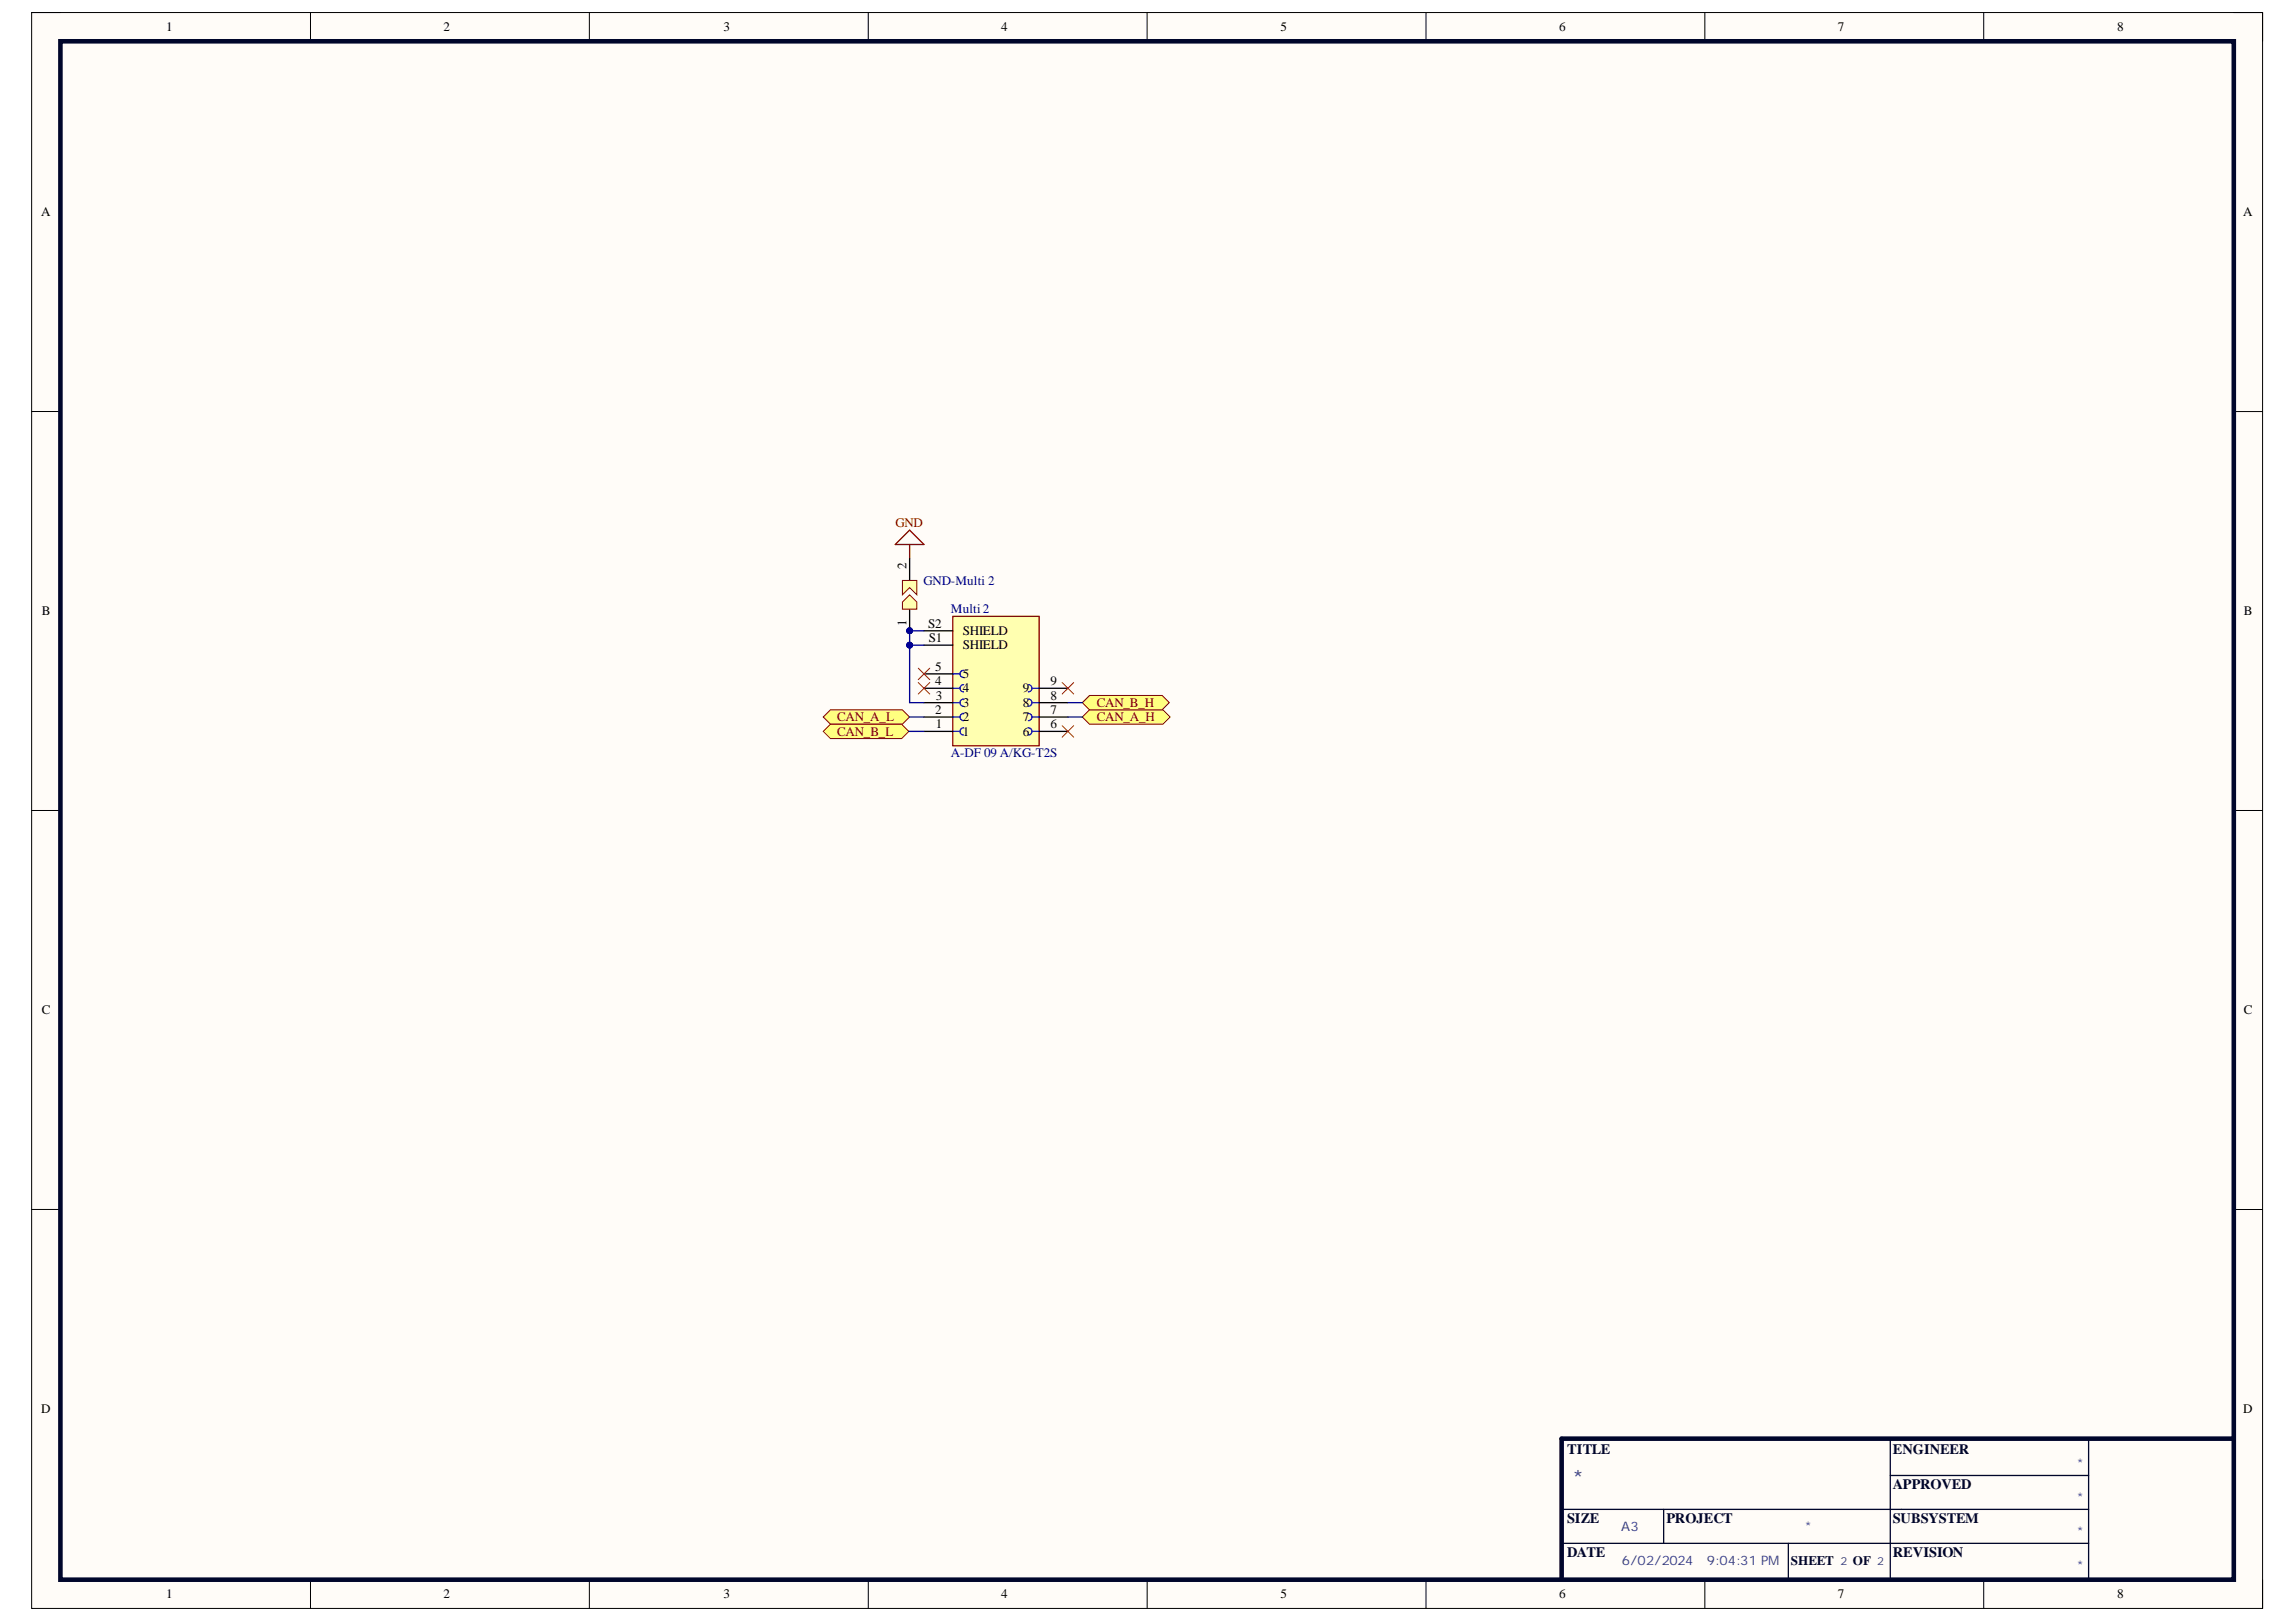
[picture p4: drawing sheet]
<svg xmlns="http://www.w3.org/2000/svg" width="297mm" height="210mm" viewBox="0 0 297 210" stroke-linecap="round" stroke-linejoin="round" font-family="sans-serif">
<defs><g id="words">
<text font-size="2.9" fill="#333e89" x="203.5" y="192.3">*</text>
<g font-size="1.9" fill="#00062b">
<text x="202.7" y="188.1">TITLE</text>
<text x="244.9" y="188.1">ENGINEER</text>
<text x="202.7" y="197.1">SIZE</text>
<text x="215.6" y="197.1">PROJECT</text>
<text x="244.9" y="192.7">APPROVED</text>
<text x="244.9" y="197.1">SUBSYSTEM</text>
<text x="202.7" y="201.5">DATE</text>
<text x="244.9" y="201.5">REVISION</text>
</g>
<g font-size="1.7">
<text x="21.5" y="4.1">1</text>
<text x="57.4" y="4.1">2</text>
<text x="93.6" y="4.1">3</text>
<text x="129.5" y="4.1">4</text>
<text x="165.7" y="4.1">5</text>
<text x="201.7" y="4.1">6</text>
<text x="237.8" y="4.1">7</text>
<text x="273.9" y="4.1">8</text>
<text x="5.3" y="28">A</text>
<text x="290.2" y="28">A</text>
<text x="117.3" y="73.6" transform="rotate(-90 117.3 73.6)">2</text>
<text x="5.4" y="79.6">B</text>
<text x="117.3" y="81" transform="rotate(-90 117.3 81)">1</text>
<text x="120.1" y="81.2">S2</text>
<text x="120.1" y="83.1">S1</text>
<text x="124.5" y="82.2">SHIELD</text>
<text x="290.3" y="79.6">B</text>
<text x="121" y="88.7">4</text>
<text x="121" y="86.8">5</text>
<text x="124.5" y="89.6">4</text>
<text x="124.5" y="87.8">5</text>
<text x="124.5" y="84">SHIELD</text>
<text x="132.3" y="89.6">9</text>
<text x="135.9" y="88.7">9</text>
<text x="121" y="92.4">2</text>
<text x="121.1" y="94.3">1</text>
<text x="121.1" y="90.5">3</text>
<text x="124.5" y="95.2">1</text>
<text x="124.5" y="93.3">2</text>
<text x="124.5" y="91.5">3</text>
<text x="132.3" y="95.2">6</text>
<text x="132.3" y="93.3">7</text>
<text x="132.3" y="91.5">8</text>
<text x="135.9" y="94.3">6</text>
<text x="135.9" y="92.4">7</text>
<text x="135.9" y="90.5">8</text>
<text x="5.4" y="131.2">C</text>
<text x="290.3" y="131.2">C</text>
<text x="5.3" y="182.9">D</text>
<text x="290.2" y="182.9">D</text>
<text x="21.5" y="206.8">1</text>
<text x="57.4" y="206.8">2</text>
<text x="93.6" y="206.8">3</text>
<text x="129.5" y="206.8">4</text>
<text x="165.7" y="206.8">5</text>
<text x="201.7" y="206.8">6</text>
<text x="237.8" y="206.8">7</text>
<text x="273.9" y="206.8">8</text>
</g>
<g font-size="1.7" fill="#800000">
<text x="115.8" y="68.2">GND</text>
<text x="108.3" y="93.3">CAN_A_L</text>
<text x="108.3" y="95.2">CAN_B_L</text>
<text x="141.9" y="93.3">CAN_A_H</text>
<text x="141.9" y="91.5">CAN_B_H</text>
</g>
<g font-size="1.7" fill="#000080">
<text x="119.5" y="75.7">GND-Multi 2</text>
<text x="123" y="79.4">Multi 2</text>
<text x="123" y="98">A-DF 09 A/KG-T2S</text>
</g>
<g font-size="1.7" fill="#333e89">
<text x="268.7" y="190">*</text>
<text x="268.7" y="194.4">*</text>
<text x="209.8" y="198.1">A3</text>
<text x="209.8" y="202.6">6/02/2024</text>
<text x="220.8" y="202.6">9:04:31 PM</text>
<text x="233.5" y="198.1">*</text>
<text x="268.7" y="198.8">*</text>
<text x="268.7" y="203.2">*</text>
</g>
<g font-size="1.7" fill="#00062b">
<text x="231.7" y="202.6">SHEET</text>
<text x="239.7" y="202.6">OF</text>
</g>
<g font-size="1.4" fill="#333e89">
<text x="238.1" y="202.5">2</text>
<text x="242.8" y="202.5">2</text>
</g>
</g></defs>
<path d="M4.1 1.6h288.6v206.5h-288.6z" fill-rule="evenodd" fill="#fffcf8"/>
<path d="M4.1 1.6h288.6v206.5h-288.6z" fill="none" stroke="#000" stroke-width=".13"/>
<path d="M7.8 5.3h281.2v199.1h-281.2z" fill-rule="evenodd" fill="#fffcf8"/>
<g fill="none" stroke="#000" stroke-width=".13">
<path d="M4.1 1.6h3.7M7.8 5.3h281.2v199.1h-281.2zM40.2 1.6v3.7M76.2 1.6v3.7M112.3 1.6v3.7M148.4 1.6v3.7M184.5 1.6v3.7M220.6 1.6v3.7M256.6 1.6v3.7M289 1.6h3.7v3.7M4.1 53.3h3.7M289 53.3h3.7"/>
<path d="M4.1 104.9h3.7M289 104.9h3.7M4.1 156.5h3.7M289 156.5h3.7M40.2 204.4v3.7M76.2 204.4v3.7M112.3 204.4v3.7M148.4 204.4v3.7M184.5 204.4v3.7M220.6 204.4v3.7M256.6 204.4v3.7M292.7 204.4v3.7"/>
</g>
<path d="M7.8 5.3h281.2v199.1h-281.2zM288.9 186.2h-86.9v17.9" fill="none" stroke="#00062b" stroke-width=".59"/>
<path d="M202 195.3h68.2M202 199.7h68.2M215.2 195.3v4.4M231.4 199.7v4.8M244.5 186.2v18.3M244.5 190.9h25.7M270.2 186.2v18.3" fill="none" stroke="#00062b" stroke-width=".17"/>
<path d="M123.3 79.8h11.1v16.7h-11.1z" fill-rule="evenodd" fill="#ffffb0"/>
<path d="M115.8 70.5l1.9-1.9 1.8 1.9zM117.7 70.5v1.8M123.3 79.8h11.1v16.7h-11.1z" fill="none" stroke="#800000" stroke-width=".17"/>
<g fill="none" stroke="#00f" stroke-width=".17">
<path d="M123.3 94.7h.9M123.3 92.8h.9M123.3 90.9h.9M123.3 89.1h.9M123.3 87.2h.9M124.7 86.7a.46 .46 0 0 0-.5 .5 .46 .46 0 0 0 .5 .5M124.7 88.6a.46 .46 0 0 0-.5 .5 .46 .46 0 0 0 .5 .4M124.7 90.5a.46 .46 0 0 0-.5 .4 .46 .46 0 0 0 .5 .5M124.7 92.3a.46 .46 0 0 0-.5 .5 .46 .46 0 0 0 .5 .5M124.7 94.2a.46 .46 0 0 0-.5 .5 .46 .46 0 0 0 .5 .4M133 94.2a.46 .46 0 0 1 .5 .5 .46 .46 0 0 1-.5 .4M133 92.3a.46 .46 0 0 1 .5 .5 .46 .46 0 0 1-.5 .5"/>
<path d="M133 90.5a.46 .46 0 0 1 .5 .4 .46 .46 0 0 1-.5 .5M133 88.6a.46 .46 0 0 1 .5 .5 .46 .46 0 0 1-.5 .4M133.5 94.7h.9M133.5 92.8h.9M133.5 90.9h.9M133.5 89.1h.9"/>
</g>
<path d="M119.5 94.7h3.8M119.5 92.8h3.8M119.5 90.9h3.8M119.5 89.1h3.8M119.5 87.2h3.8M119.5 83.5h3.8M119.5 81.6h3.8M134.4 94.7h3.8M134.4 92.8h3.8M134.4 90.9h3.8M134.4 89.1h3.8" fill="none" stroke="#000" stroke-width=".17"/>
<path d="M118.8 88.3l1.5 1.5M118.8 86.5l1.5 1.5M120.3 88.3l-1.5 1.5M120.3 86.5l-1.5 1.5M137.4 88.3l1.5 1.5M137.4 93.9l1.5 1.5M138.9 88.3l-1.5 1.5M138.9 93.9l-1.5 1.5" fill="none" stroke="#f00" stroke-width=".13"/>
<circle cx="117.7" cy="81.6" r=".37" fill="#000080"/>
<circle cx="117.7" cy="81.6" r=".37" fill="none" stroke="#000080" stroke-width=".13"/>
<path d="M117.7 78.8v2.8" fill="none" stroke="#000" stroke-width=".17"/>
<circle cx="117.7" cy="81.6" r=".37" fill="#000080"/>
<circle cx="117.7" cy="81.6" r=".37" fill="none" stroke="#000080" stroke-width=".13"/>
<path d="M117.7 72.3v2.8" fill="none" stroke="#000" stroke-width=".17"/>
<path d="M116.7 77.9l1-.9 .9 .9v.9h-1.9z" fill-rule="evenodd" fill="#ffffb0"/>
<path d="M116.7 77.9l1-.9 .9 .9v.9h-1.9z" fill="none" stroke="#800000" stroke-width=".13"/>
<path d="M116.7 75.1h1.9v1.9l-.9-1-1 1z" fill-rule="evenodd" fill="#ffffb0"/>
<path d="M116.7 75.1h1.9v1.9l-.9-1-1 1z" fill="none" stroke="#800000" stroke-width=".13"/>
<path d="M140 92.8l1-.9h9.4l1 .9-1 .9h-9.4z" fill-rule="evenodd" fill="#ffff80"/>
<path d="M140 92.8l1-.9h9.4l1 .9-1 .9h-9.4z" fill="none" stroke="#800000" stroke-width=".13"/>
<path d="M106.5 92.8l.9-.9h9.3l1 .9-1 .9h-9.3z" fill-rule="evenodd" fill="#ffff80"/>
<path d="M106.5 92.8l.9-.9h9.3l1 .9-1 .9h-9.3z" fill="none" stroke="#800000" stroke-width=".13"/>
<path d="M140 90.9l1-.9h9.4l.9 .9-.9 1h-9.4z" fill-rule="evenodd" fill="#ffff80"/>
<path d="M140 90.9l1-.9h9.4l.9 .9-.9 1h-9.4z" fill="none" stroke="#800000" stroke-width=".13"/>
<path d="M106.5 94.7l.9-1h9.2l1 1-1 .9h-9.2z" fill-rule="evenodd" fill="#ffff80"/>
<path d="M106.5 94.7l.9-1h9.2l1 1-1 .9h-9.2z" fill="none" stroke="#800000" stroke-width=".13"/>
<path d="M117.7 83.5v7.4h1.8" fill="none" stroke="#000080" stroke-width=".17"/>
<circle cx="117.7" cy="83.5" r=".37" fill="#000080"/>
<circle cx="117.7" cy="83.5" r=".37" fill="none" stroke="#000080" stroke-width=".13"/>
<path d="M117.7 83.5h1.8" fill="none" stroke="#000080" stroke-width=".17"/>
<circle cx="117.7" cy="83.5" r=".37" fill="#000080"/>
<circle cx="117.7" cy="83.5" r=".37" fill="none" stroke="#000080" stroke-width=".13"/>
<path d="M119.5 81.6h-1.8v1.9" fill="none" stroke="#000080" stroke-width=".17"/>
<circle cx="117.7" cy="83.5" r=".37" fill="#000080"/>
<circle cx="117.7" cy="83.5" r=".37" fill="none" stroke="#000080" stroke-width=".13"/>
<circle cx="117.7" cy="81.6" r=".37" fill="#000080"/>
<circle cx="117.7" cy="81.6" r=".37" fill="none" stroke="#000080" stroke-width=".13"/>
<path d="M117.6 94.7h1.9M117.7 92.8h1.8M138.2 92.8h1.8M138.2 90.9h1.8" fill="none" stroke="#000080" stroke-width=".17"/>
<use href="#words"/>
</svg>
